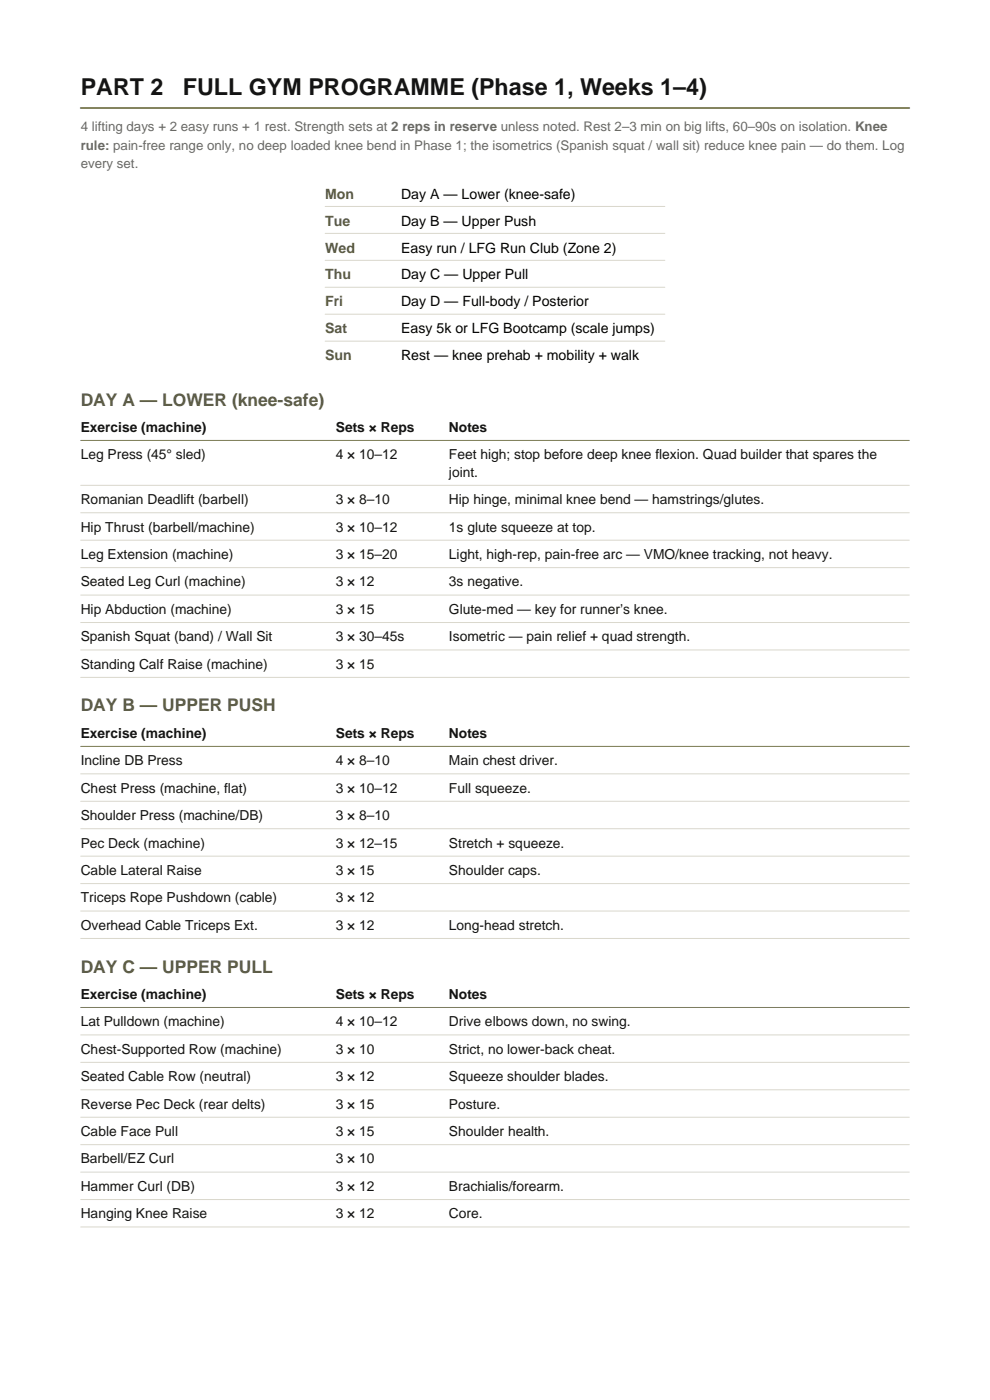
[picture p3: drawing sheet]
<svg xmlns="http://www.w3.org/2000/svg" width="210mm" height="297mm" viewBox="0 0 210 297" stroke-linecap="round" stroke-linejoin="round" font-family="sans-serif">
<defs><g id="words">
<g font-size="4.9" fill="#141414">
<text x="17.1" y="20.1">PART 2</text>
<text x="38.8" y="20.1">FULL GYM PROGRAMME (Phase 1, Weeks 1–4)</text>
</g>
<g font-size="3.7" fill="#5e5e3d">
<text x="17.1" y="86">DAY A — LOWER (knee-safe)</text>
<text x="17.1" y="150.9">DAY B — UPPER PUSH</text>
<text x="17.1" y="206.3">DAY C — UPPER PULL</text>
</g>
<g font-size="3" fill="#5e5e3d">
<text x="69" y="42.1">Mon</text>
<text x="69" y="47.9">Tue</text>
<text x="69" y="53.6">Wed</text>
<text x="69" y="59.3">Thu</text>
<text x="69" y="65">Fri</text>
<text x="69" y="70.7">Sat</text>
<text x="69" y="76.4">Sun</text>
</g>
<g font-size="3">
<text x="85.1" y="42.1">Day A — Lower (knee-safe)</text>
<text x="85.1" y="47.9">Day B — Upper Push</text>
<text x="85.1" y="53.6">Easy run / LFG Run Club (Zone 2)</text>
<text x="85.1" y="59.3">Day C — Upper Pull</text>
<text x="85.1" y="65">Day D — Full-body / Posterior</text>
<text x="85.1" y="70.7">Easy 5k or LFG Bootcamp (scale jumps)</text>
<text x="85.1" y="76.4">Rest — knee prehab + mobility + walk</text>
</g>
<g font-size="2.9" fill="#141414">
<text x="17.1" y="91.6">Exercise (machine)</text>
<text x="71.2" y="91.6">Sets × Reps</text>
<text x="95.2" y="91.6">Notes</text>
<text x="17.1" y="97.4">Leg Press (45° sled)</text>
<text x="71.2" y="97.4">4 × 10–12</text>
<text x="95.2" y="97.4">Feet high; stop before deep knee flexion. Quad builder that spares the</text>
<text x="95.2" y="101.1">joint.</text>
<text x="17.1" y="106.9">Romanian Deadlift (barbell)</text>
<text x="71.2" y="106.9">3 × 8–10</text>
<text x="95.2" y="106.9">Hip hinge, minimal knee bend — hamstrings/glutes.</text>
<text x="17.1" y="112.8">Hip Thrust (barbell/machine)</text>
<text x="71.2" y="112.8">3 × 10–12</text>
<text x="95.2" y="112.8">1s glute squeeze at top.</text>
<text x="17.1" y="118.6">Leg Extension (machine)</text>
<text x="71.2" y="118.6">3 × 15–20</text>
<text x="95.2" y="118.6">Light, high-rep, pain-free arc — VMO/knee tracking, not heavy.</text>
<text x="17.1" y="124.4">Seated Leg Curl (machine)</text>
<text x="71.2" y="124.4">3 × 12</text>
<text x="95.2" y="124.4">3s negative.</text>
<text x="17.1" y="130.2">Hip Abduction (machine)</text>
<text x="71.2" y="130.2">3 × 15</text>
<text x="95.2" y="130.2">Glute-med — key for runner’s knee.</text>
<text x="17.1" y="136">Spanish Squat (band) / Wall Sit</text>
<text x="71.2" y="136">3 × 30–45s</text>
<text x="95.2" y="136">Isometric — pain relief + quad strength.</text>
<text x="17.1" y="141.9">Standing Calf Raise (machine)</text>
<text x="71.2" y="141.9">3 × 15</text>
<text x="17.1" y="156.5">Exercise (machine)</text>
<text x="71.2" y="156.5">Sets × Reps</text>
<text x="95.2" y="156.5">Notes</text>
<text x="17.1" y="162.3">Incline DB Press</text>
<text x="71.2" y="162.3">4 × 8–10</text>
<text x="95.2" y="162.3">Main chest driver.</text>
<text x="17.1" y="168.2">Chest Press (machine, flat)</text>
<text x="17.1" y="174">Shoulder Press (machine/DB)</text>
<text x="71.2" y="168.2">3 × 10–12</text>
<text x="71.2" y="174">3 × 8–10</text>
<text x="95.2" y="168.2">Full squeeze.</text>
<text x="17.1" y="179.8">Pec Deck (machine)</text>
<text x="71.2" y="179.8">3 × 12–15</text>
<text x="95.2" y="179.8">Stretch + squeeze.</text>
<text x="17.1" y="185.6">Cable Lateral Raise</text>
<text x="71.2" y="185.6">3 × 15</text>
<text x="95.2" y="185.6">Shoulder caps.</text>
<text x="17.1" y="191.4">Triceps Rope Pushdown (cable)</text>
<text x="71.2" y="191.4">3 × 12</text>
<text x="17.1" y="197.3">Overhead Cable Triceps Ext.</text>
<text x="71.2" y="197.3">3 × 12</text>
<text x="95.2" y="197.3">Long-head stretch.</text>
<text x="17.1" y="211.9">Exercise (machine)</text>
<text x="71.2" y="211.9">Sets × Reps</text>
<text x="95.2" y="211.9">Notes</text>
<text x="17.1" y="217.7">Lat Pulldown (machine)</text>
<text x="71.2" y="217.7">4 × 10–12</text>
<text x="95.2" y="217.7">Drive elbows down, no swing.</text>
<text x="17.1" y="223.5">Chest-Supported Row (machine)</text>
<text x="71.2" y="223.5">3 × 10</text>
<text x="95.2" y="223.5">Strict, no lower-back cheat.</text>
<text x="17.1" y="229.4">Seated Cable Row (neutral)</text>
<text x="71.2" y="229.4">3 × 12</text>
<text x="95.2" y="229.4">Squeeze shoulder blades.</text>
<text x="17.1" y="235.2">Reverse Pec Deck (rear delts)</text>
<text x="71.2" y="235.2">3 × 15</text>
<text x="95.2" y="235.2">Posture.</text>
<text x="17.1" y="241">Cable Face Pull</text>
<text x="71.2" y="241">3 × 15</text>
<text x="95.2" y="241">Shoulder health.</text>
<text x="17.1" y="246.8">Barbell/EZ Curl</text>
<text x="71.2" y="246.8">3 × 10</text>
<text x="17.1" y="252.6">Hammer Curl (DB)</text>
<text x="71.2" y="252.6">3 × 12</text>
<text x="95.2" y="252.6">Brachialis/forearm.</text>
<text x="17.1" y="258.5">Hanging Knee Raise</text>
<text x="71.2" y="258.5">3 × 12</text>
<text x="95.2" y="258.5">Core.</text>
</g>
<g font-size="2.8" fill="#6b6b64">
<text x="17.1" y="27.9">4 lifting days + 2 easy runs + 1 rest. Strength sets at 2 reps in reserve unless noted. Rest 2–3 min on big lifts, 60–90s on isolation. Knee</text>
<text x="17.1" y="31.7">rule: pain-free range only, no deep loaded knee bend in Phase 1; the isometrics (Spanish squat / wall sit) reduce knee pain — do them. Log</text>
<text x="17.1" y="35.6">every set.</text>
</g>
</g></defs>
<path d="M17.1 22.9h175.8" fill="none" stroke="#7a7a52" stroke-width=".39"/>
<g fill="none" stroke="#d9d7cc" stroke-width=".21">
<path d="M69 43.8h72M69 49.5h72M69 55.2h72M69 60.9h72M69 66.7h72M69 72.4h72M17.1 103h175.8M17.1 108.8h175.8M17.1 114.6h175.8M17.1 120.4h175.8M17.1 126.2h175.8M17.1 132.1h175.8"/>
<path d="M17.1 137.9h175.8M17.1 143.7h175.8M17.1 164.2h175.8M17.1 170h175.8M17.1 175.8h175.8M17.1 181.6h175.8M17.1 187.4h175.8M17.1 193.3h175.8M17.1 199.1h175.8M17.1 219.6h175.8M17.1 225.4h175.8M17.1 231.2h175.8"/>
<path d="M17.1 237h175.8M17.1 242.8h175.8M17.1 248.7h175.8M17.1 254.5h175.8M17.1 260.3h175.8"/>
</g>
<path d="M17.1 93.4h175.8M17.1 158.3h175.8M17.1 213.7h175.8" fill="none" stroke="#7a7a52" stroke-width=".21"/>
<use href="#words"/>
</svg>
